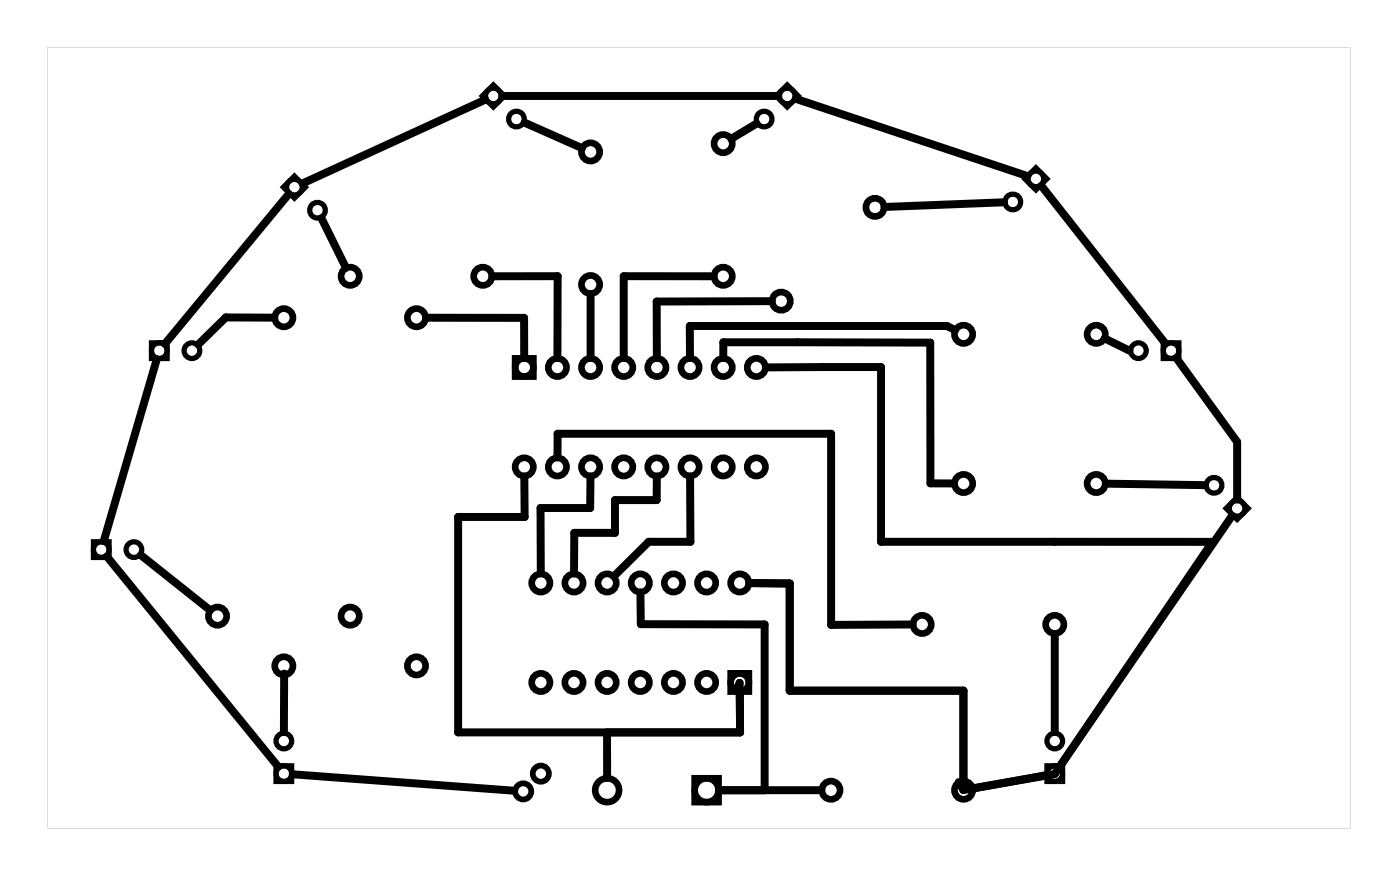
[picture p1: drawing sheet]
<svg xmlns="http://www.w3.org/2000/svg" width="107mm" height="67mm" viewBox="0 0 107 67" stroke-linecap="round" stroke-linejoin="round" font-family="sans-serif">
<path d="M3.6 3.6v59.8h99.8v-59.8zM3.6 3.6h99.8v59.8h-99.8z" fill="#000"/>
<g fill="none" stroke="#000" stroke-width=".51">
<path d="M39.5 27.4h1.4v1.4h-1.4zM53.2 59.6h1.8v1.8h-1.8zM56 51.6h1.4v1.4h-1.4z"/>
<circle cx="45.2" cy="11.6" r=".7"/>
<circle cx="55.4" cy="11" r=".7"/>
<circle cx="67" cy="15.9" r=".7"/>
<circle cx="21.7" cy="24.3" r=".7"/>
<circle cx="26.8" cy="21.2" r=".7"/>
<circle cx="31.9" cy="24.3" r=".7"/>
<circle cx="37" cy="21.2" r=".7"/>
<circle cx="40.2" cy="35.8" r=".7"/>
<circle cx="40.2" cy="28.1" r=".7"/>
<circle cx="42.7" cy="35.8" r=".7"/>
<circle cx="42.7" cy="28.1" r=".7"/>
<circle cx="45.2" cy="35.8" r=".7"/>
<circle cx="45.2" cy="28.1" r=".7"/>
<circle cx="45.2" cy="21.8" r=".7"/>
<circle cx="47.8" cy="35.8" r=".7"/>
<circle cx="47.8" cy="28.1" r=".7"/>
<circle cx="50.3" cy="35.8" r=".7"/>
<circle cx="50.3" cy="28.1" r=".7"/>
<circle cx="52.9" cy="35.8" r=".7"/>
<circle cx="52.9" cy="28.1" r=".7"/>
<circle cx="55.4" cy="35.8" r=".7"/>
<circle cx="55.4" cy="28.1" r=".7"/>
<circle cx="55.4" cy="21.2" r=".7"/>
<circle cx="57.9" cy="35.8" r=".7"/>
<circle cx="57.9" cy="28.1" r=".7"/>
<circle cx="59.8" cy="23.1" r=".7"/>
<circle cx="73.8" cy="25.6" r=".7"/>
<circle cx="73.8" cy="37" r=".7"/>
<circle cx="84" cy="37" r=".7"/>
<circle cx="84" cy="25.6" r=".7"/>
<circle cx="16.7" cy="47.2" r=".7"/>
<circle cx="21.7" cy="51" r=".7"/>
<circle cx="26.8" cy="47.2" r=".7"/>
<circle cx="31.9" cy="51" r=".7"/>
<circle cx="41.4" cy="52.3" r=".7"/>
<circle cx="41.4" cy="44.7" r=".7"/>
<circle cx="44" cy="52.3" r=".7"/>
<circle cx="44" cy="44.7" r=".7"/>
<circle cx="46.5" cy="52.3" r=".7"/>
<circle cx="46.5" cy="44.7" r=".7"/>
<circle cx="49" cy="52.3" r=".7"/>
<circle cx="49" cy="44.7" r=".7"/>
<circle cx="51.6" cy="52.3" r=".7"/>
<circle cx="51.6" cy="44.7" r=".7"/>
<circle cx="54.1" cy="52.3" r=".7"/>
<circle cx="54.1" cy="44.7" r=".7"/>
<circle cx="56.7" cy="52.3" r=".7"/>
<circle cx="56.7" cy="44.7" r=".7"/>
<circle cx="70.6" cy="47.8" r=".7"/>
<circle cx="80.8" cy="47.8" r=".7"/>
<circle cx="46.5" cy="60.5" r=".91"/>
<circle cx="54.1" cy="60.5" r=".91"/>
<circle cx="63.7" cy="60.5" r=".7"/>
<circle cx="73.8" cy="60.5" r=".7"/>
</g>
<g fill="none" stroke="#000" stroke-width=".4">
<path d="M21.7 14.3l.9-.8 .8 .8-.8 .9zM36.9 7.4l.9-.9 .8 .9-.8 .8zM59.5 7.4l.8-.9 .9 .9-.9 .8zM78.5 13.7l.9-.8 .8 .8-.8 .9zM11.6 26.3h1.2v1.2h-1.2zM89.1 26.3h1.2v1.2h-1.2zM93.9 38.9l.9-.8 .8 .8-.8 .9zM7.2 41.5h1.2v1.2h-1.2zM21.1 58.7h1.2v1.2h-1.2zM80.2 58.7h1.2v1.2h-1.2z"/>
<circle cx="22.6" cy="14.3" r=".6"/>
<circle cx="24.3" cy="16.1" r=".6"/>
<circle cx="37.8" cy="7.4" r=".6"/>
<circle cx="39.6" cy="9.1" r=".6"/>
<circle cx="58.5" cy="9.1" r=".6"/>
<circle cx="60.3" cy="7.4" r=".6"/>
<circle cx="77.6" cy="15.5" r=".6"/>
<circle cx="79.4" cy="13.7" r=".6"/>
<circle cx="12.2" cy="26.9" r=".6"/>
<circle cx="14.7" cy="26.9" r=".6"/>
<circle cx="87.2" cy="26.9" r=".6"/>
<circle cx="89.7" cy="26.9" r=".6"/>
<circle cx="93" cy="37.2" r=".6"/>
<circle cx="94.8" cy="38.9" r=".6"/>
<circle cx="7.8" cy="42.1" r=".6"/>
<circle cx="10.3" cy="42.1" r=".6"/>
<circle cx="21.7" cy="56.8" r=".6"/>
<circle cx="21.7" cy="59.3" r=".6"/>
<circle cx="80.8" cy="56.8" r=".6"/>
<circle cx="80.8" cy="59.3" r=".6"/>
</g>
<g fill="none" stroke="#000" stroke-width=".44">
<circle cx="41.4" cy="59.3" r=".62"/>
<circle cx="40.1" cy="60.6" r=".62"/>
</g>
<g fill="none" stroke="#000" stroke-width=".61">
<path d="M22.1 14.9l-9.5 11.4M24.6 16.7l1.9 3.8M37.2 7.6l-14 6.5M38.5 7.4h21.1M40.2 9.4l4.4 1.9M58 9.5l-2 1.1M61 7.6l17.7 5.9M76.9 15.5l-9.1 .4M79.8 14.2l9.5 12.1M12 27.5l-4.1 13.9M21 24.3h-3.7l-2.1 2.1M32.6 24.3l7.5 .1 .1 3"/>
<path d="M37.7 21.2h5v6.2M40.2 36.5v3.1h-5.1v16.5h21.6M42.7 35v-1.8h21v14.7l6.2-.1M45.2 36.5v2.4h-3.8v5M45.2 22.5v4.9M50.3 36.5v1.8h-3.2v2.5h-3.1v3.1M52.9 36.5v5h-3.2l-2.7 2.6M54.7 21.2h-6.9v6.2M55.4 27.4v-1.2h15.9v10.8h1.8M58.7 28.1h8.8v13.4h25.4l-12.1 17.8-7 1.2M59.1 23.1h-8.8v4.3M73.2 25.3l-.7-.3h-19.7l.1 2.4"/>
<path d="M84.6 25.9l1.9 .9M84.7 37l7.6 .2M90.1 27.4l4.7 6.5v4.4M94.4 39.5l-13.2 19.2M8.2 42.6l13.1 16.1M10.8 42.5l5.3 4.2M21.8 51.7v-.1l-.1 4.5M22.4 59.3l17 1.3M46.5 56.1v3.5M49.1 45.4v2.4h9.5v12.7M56.4 53l.3-.7v3.8M56.7 53v3.1"/>
<path d="M57.4 44.7h3.1v8.2h13.3v7.6M73.4 59.9l.4 .6M80.1 59.4l-5.6 1M80.8 48.6v7.5M55.1 60.5h7.8"/>
</g>
</svg>
